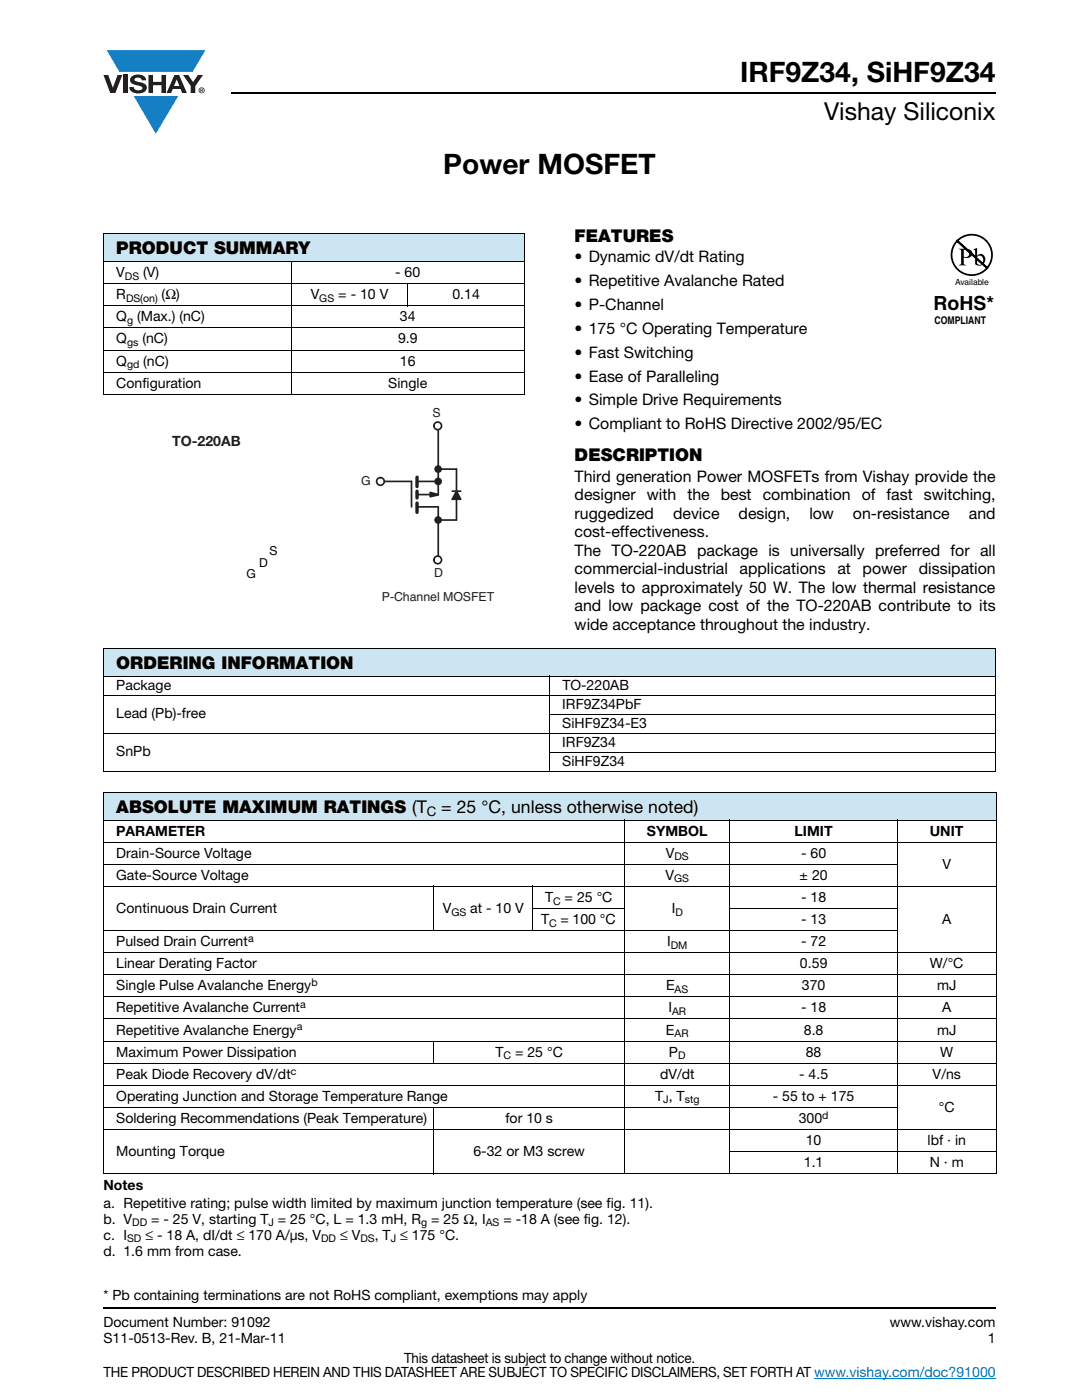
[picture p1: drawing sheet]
<svg xmlns="http://www.w3.org/2000/svg" width="216mm" height="279mm" viewBox="0 0 216 279" stroke-linecap="round" stroke-linejoin="round" font-family="sans-serif">
<defs><g id="words">
<g font-size="5.6">
<text x="147.7" y="16.4">IRF9Z34, SiHF9Z34</text>
<text x="88.4" y="34.8">Power MOSFET</text>
</g>
<text font-size="4.9" x="164.5" y="24">Vishay Siliconix</text>
<text font-size="3.9" x="186.3" y="61.9">RoHS*</text>
<g font-size="3.5">
<text x="23.2" y="50.7">PRODUCT SUMMARY</text>
<text x="114.7" y="48.3">FEATURES</text>
<text x="114.7" y="92.1">DESCRIPTION</text>
<text x="23.2" y="133.4">ORDERING INFORMATION</text>
<text x="23.2" y="162.3">ABSOLUTE MAXIMUM RATINGS (T</text>
<text x="88.1" y="162.3">= 25 °C, unless otherwise noted)</text>
</g>
<g font-size="3.2">
<text x="114.7" y="52.3">• Dynamic dV/dt Rating</text>
<text x="114.7" y="57.1">• Repetitive Avalanche Rated</text>
<text x="114.7" y="61.9">• P-Channel</text>
<text x="114.7" y="66.6">• 175 °C Operating Temperature</text>
<text x="114.7" y="71.4">• Fast Switching</text>
<text x="114.7" y="76.2">• Ease of Paralleling</text>
<text x="114.7" y="80.9">• Simple Drive Requirements</text>
<text x="114.7" y="85.7">• Compliant to RoHS Directive 2002/95/EC</text>
<text x="114.7" y="96.1">Third generation Power MOSFETs from Vishay provide the</text>
<text x="114.7" y="99.8">designer with the best combination of fast switching,</text>
<text x="114.7" y="103.5">ruggedized</text>
<text x="114.7" y="107.2">cost-effectiveness.</text>
<text x="134.3" y="103.5">device</text>
<text x="147.4" y="103.5">design,</text>
<text x="161.5" y="103.5">low</text>
<text x="170.2" y="103.5">on-resistance</text>
<text x="193.3" y="103.5">and</text>
<text x="114.7" y="110.9">The TO-220AB package is universally preferred for all</text>
<text x="114.7" y="114.6">commercial-industrial</text>
<text x="114.7" y="118.3">levels to approximately 50 W. The low thermal resistance</text>
<text x="147.6" y="114.6">applications</text>
<text x="167.1" y="114.6">at</text>
<text x="172.1" y="114.6">power</text>
<text x="183.3" y="114.6">dissipation</text>
<text x="114.7" y="122">and low package cost of the TO-220AB contribute to its</text>
<text x="114.7" y="125.7">wide acceptance throughout the industry.</text>
</g>
<g font-size="2.8">
<text x="23.2" y="59.7">R</text>
<text x="23.2" y="55.3">V</text>
<text x="28.6" y="55.3">(V)</text>
<text x="32.3" y="59.7">(Ω)</text>
<text x="62" y="59.7">V</text>
<text x="67.5" y="59.7">= - 10 V</text>
<text x="78.9" y="55.3">- 60</text>
<text x="90.3" y="59.7">0.14</text>
<text x="23.2" y="64.1">Q</text>
<text x="27.3" y="64.1">(Max.) (nC)</text>
<text x="79.8" y="64.1">34</text>
<text x="23.2" y="68.5">Q</text>
<text x="28.4" y="68.5">(nC)</text>
<text x="79.4" y="68.5">9.9</text>
<text x="23.2" y="77.4">Configuration</text>
<text x="23.2" y="73">Q</text>
<text x="28.6" y="73">(nC)</text>
<text x="77.5" y="77.4">Single</text>
<text x="79.8" y="73">16</text>
<text x="23.2" y="137.7">Package</text>
<text x="112.2" y="137.7">TO-220AB</text>
<text x="23.2" y="143.3">Lead (Pb)-free</text>
<text x="112.2" y="141.5">IRF9Z34PbF</text>
<text x="112.2" y="145.3">SiHF9Z34-E3</text>
<text x="112.2" y="149.1">IRF9Z34</text>
<text x="23.2" y="150.9">SnPb</text>
<text x="112.2" y="152.9">SiHF9Z34</text>
<text x="23.2" y="166.8">PARAMETER</text>
<text x="129.1" y="166.8">SYMBOL</text>
<text x="158.5" y="166.8">LIMIT</text>
<text x="185.5" y="166.8">UNIT</text>
<text x="23.2" y="171.2">Drain-Source Voltage</text>
<text x="132.8" y="171.2">V</text>
<text x="159.9" y="171.2">- 60</text>
<text x="188" y="173.4">V</text>
<text x="23.2" y="175.6">Gate-Source Voltage</text>
<text x="132.8" y="175.6">V</text>
<text x="159.6" y="175.6">± 20</text>
<text x="23.2" y="182.2">Continuous Drain Current</text>
<text x="88.3" y="182.2">V</text>
<text x="93.8" y="182.2">at - 10 V</text>
<text x="108" y="184.4">T</text>
<text x="108.8" y="180">T</text>
<text x="111.8" y="184.4">= 100 °C</text>
<text x="112.7" y="180">= 25 °C</text>
<text x="134" y="182.2">I</text>
<text x="159.9" y="180">- 18</text>
<text x="159.9" y="184.4">- 13</text>
<text x="188" y="184.4">A</text>
<text x="23.2" y="188.8">Pulsed Drain Current</text>
<text x="133.1" y="188.8">I</text>
<text x="159.9" y="188.8">- 72</text>
<text x="23.2" y="193.3">Linear Derating Factor</text>
<text x="23.2" y="197.7">Single Pulse Avalanche Energy</text>
<text x="132.9" y="197.7">E</text>
<text x="159.6" y="193.3">0.59</text>
<text x="160" y="197.7">370</text>
<text x="185.5" y="193.3">W/°C</text>
<text x="187" y="197.7">mJ</text>
<text x="23.2" y="202.1">Repetitive Avalanche Current</text>
<text x="133.4" y="202.1">I</text>
<text x="159.9" y="202.1">- 18</text>
<text x="188" y="202.1">A</text>
<text x="23.2" y="206.5">Repetitive Avalanche Energy</text>
<text x="132.9" y="206.5">E</text>
<text x="160.4" y="206.5">8.8</text>
<text x="187" y="206.5">mJ</text>
<text x="23.2" y="210.9">Maximum Power Dissipation</text>
<text x="23.2" y="215.3">Peak Diode Recovery dV/dt</text>
<text x="98.9" y="210.9">T</text>
<text x="102.8" y="210.9">= 25 °C</text>
<text x="131.7" y="215.3">dV/dt</text>
<text x="133.5" y="210.9">P</text>
<text x="159.5" y="215.3">- 4.5</text>
<text x="160.8" y="210.9">88</text>
<text x="186.1" y="215.3">V/ns</text>
<text x="187.6" y="210.9">W</text>
<text x="23.2" y="219.7">Operating Junction and Storage Temperature Range</text>
<text x="130.7" y="219.7">T , T</text>
<text x="154.2" y="219.7">- 55 to + 175</text>
<text x="187.3" y="221.9">°C</text>
<text x="23.2" y="224.1">Soldering Recommendations (Peak Temperature)</text>
<text x="100.8" y="224.1">for 10 s</text>
<text x="159.4" y="224.1">300</text>
<text x="23.2" y="230.7">Mounting Torque</text>
<text x="94.5" y="230.7">6-32 or M3 screw</text>
<text x="160.4" y="232.9">1.1</text>
<text x="160.8" y="228.5">10</text>
<text x="185.1" y="228.5">lbf · in</text>
<text x="185.5" y="232.9">N · m</text>
<text x="20.6" y="237.5">Notes</text>
<text x="20.6" y="241">a. Repetitive rating; pulse width limited by maximum junction temperature (see fig. 11).</text>
<text x="20.6" y="244.2">b. V</text>
<text x="30.1" y="244.2">= - 25 V, starting T = 25 °C, L = 1.3 mH, R</text>
<text x="86" y="244.2">= 25 Ω, I</text>
<text x="100.4" y="244.2">= -18 A (see fig. 12).</text>
<text x="20.6" y="250.6">d. 1.6 mm from case.</text>
<text x="20.6" y="247.4">c. I</text>
<text x="29" y="247.4">≤ - 18 A, dI/dt ≤ 170 A/μs, V</text>
<text x="67.9" y="247.4">≤ V</text>
<text x="74.8" y="247.4">, T ≤ 175 °C.</text>
<text x="20.6" y="259.5">* Pb containing terminations are not RoHS compliant, exemptions may apply</text>
<text x="20.6" y="264.9">Document Number: 91092</text>
<text x="20.6" y="268.1">S11-0513-Rev. B, 21-Mar-11</text>
<text x="177.5" y="264.9">www.vishay.com</text>
<text x="197.1" y="268.1">1</text>
<text x="20.6" y="274.8">THE PRODUCT DESCRIBED HEREIN AND THIS DATASHEET ARE SUBJECT TO SPECIFIC DISCLAIMERS, SET FORTH AT www.vishay.com/doc?91000</text>
<text x="80.7" y="272">This datasheet is subject to change without notice.</text>
</g>
<text font-size="2.8" fill="#211e1e" x="34.3" y="88.9">TO-220AB</text>
<text font-size="2.6" x="85.2" y="162.9">C</text>
<g font-size="2.5" fill="#231f20">
<text x="86.3" y="83.1">S</text>
<text x="72.1" y="96.8">G</text>
<text x="76.2" y="120">P-Channel MOSFET</text>
<text x="86.6" y="115.2">D</text>
</g>
<g font-size="2.5">
<text x="51.7" y="113.1">D</text>
<text x="53.7" y="110.8">S</text>
<text x="49.2" y="115.3">G</text>
</g>
<g font-size="2.1">
<text x="24.9" y="55.8">DS</text>
<text x="25.1" y="60.2">DS(on)</text>
<text x="25.4" y="64.6">g</text>
<text x="63.7" y="60.2">GS</text>
<text x="186.5" y="64.8">COMPLIANT</text>
<text x="25.4" y="69">gs</text>
<text x="25.4" y="73.5">gd</text>
<text x="134.6" y="171.7">DS</text>
<text x="134.5" y="176.1">GS</text>
<text x="90.1" y="182.7">GS</text>
<text x="109.6" y="184.9">C</text>
<text x="110.4" y="180.5">C</text>
<text x="134.8" y="182.7">D</text>
<text x="49.5" y="188">a</text>
<text x="133.8" y="189.3">DM</text>
<text x="62.1" y="196.8">b</text>
<text x="59.9" y="201.2">a</text>
<text x="134.1" y="202.6">AR</text>
<text x="134.6" y="198.2">AS</text>
<text x="59.2" y="205.6">a</text>
<text x="134.6" y="207">AR</text>
<text x="58.1" y="214.4">c</text>
<text x="100.5" y="211.4">C</text>
<text x="135.3" y="211.4">D</text>
<text x="132.3" y="220.2">J</text>
<text x="136.6" y="220.2">stg</text>
<text x="164.1" y="223.3">d</text>
<text x="26.4" y="244.7">DD</text>
<text x="53.6" y="244.7">J</text>
<text x="84.1" y="244.7">g</text>
<text x="96.9" y="244.7">AS</text>
<text x="25.4" y="247.9">SD</text>
<text x="64.1" y="247.9">DD</text>
<text x="71.9" y="247.9">DS</text>
<text x="78" y="247.9">J</text>
</g>
<text font-size="1.7" x="190.6" y="57">Available</text>
</g></defs>
<g fill="#147fc3">
<path d="M21.3 10h19.7l-2.6 4.3h-1.1h-13.5z"/>
<path d="M26.7 19.2h8.9l-4.5 7.5z"/>
</g>
<g fill="#231f20">
<path d="M20.6 15h1l.9 2.5 1-2.5h.9l-1.4 3.6h-1z"/>
<path d="M24.6 15h.9v3.6h-.9z"/>
<path d="M26.3 15.3a2.1 2.1 0 0 1 2.8 .3l.1 .4h-.9a.79 .79 0 0 0-.7-.5 .79 .79 0 0 0-.8 .4l.3 .3 1 .2a1.08 1.08 0 0 1 1.2 1 1.08 1.08 0 0 1-1.1 1.2 1.73 1.73 0 0 1-2.4-1.2h.9a.96 .96 0 0 0 .8 .6 .96 .96 0 0 0 .9-.4 1.31 1.31 0 0 0-1.2-.6 1.03 1.03 0 0 1-1.1-.6 1.03 1.03 0 0 1 .2-1.1z"/>
<path d="M29.6 15h.9v1.3h1.7v-1.3h.9v3.6h-.9v-1.6h-1.7v1.6h-.9z"/>
<path d="M36.5 15h1.1l.9 1.4 1-1.4h1l-1.5 2.2v1.4h-.9v-1.4z"/>
<path d="M35.3 15.9l.5 1.3h-1.1zM34.8 15l-1.6 3.6h1l.3-.8h1.5l.3 .8h1l-1.6-3.6z"/>
<path d="M39.8 18a.46 .46 0 0 1 .9 0 .46 .46 0 0 1-.9 0zM39.6 18a.6 .6 0 0 0 1.2 0 .6 .6 0 0 0-1.2 0z"/>
<path d="M40.1 17.8h.2v.2h-.2zM40 17.7v.7h.1v-.3l.4 .3-.2-.3 .2-.2-.1-.2z"/>
</g>
<path d="M162.4 275.1h36.3" fill="none" stroke="#007ec4" stroke-width=".2"/>
<path d="M46.1 18.6h152.5M20.6 261h178" fill="none" stroke="#000" stroke-width=".36"/>
<path d="M20.6 46.7h84v5.5h-84z" fill="#cce5f3"/>
<g fill="none" stroke="#000" stroke-width=".2">
<path d="M20.6 46.7h84.1M20.6 52.2h84.1M20.6 56.6h84.1M20.6 46.8v27.4M58.1 52.1v26.6M81.4 56.5v4.6M104.6 46.8v27.4M20.6 61h84.1M20.6 65.4h84.1M20.6 69.8h84.1M20.6 74.3h84.1M20.6 78.7h84.1"/>
<path d="M20.6 74.3v4.3M104.6 74.3v4.3"/>
</g>
<path d="M72.1 81h26.5v39.5h-26.5z" fill="#fff"/>
<path d="M83.2 96.1h4.2M87.4 85.8v12.9" fill="none" stroke="#231f20" stroke-width=".34"/>
<circle cx="87.3" cy="111.7" r=".76" fill="#fff"/>
<g fill="none" stroke="#231f20" stroke-width=".34">
<path d="M83.2 98.7h4.2M87.4 101.2v9.8"/>
<circle cx="87.3" cy="111.7" r=".76"/>
</g>
<path d="M83.2 95.2v1.9" fill="none" stroke="#231f20" stroke-width=".68"/>
<path d="M85.8 98.3l1.6 .4-1.6 .4z" fill="#231f20"/>
<path d="M82.1 96.1v5.1M87.4 98.7l-1.6-.4v.8l1.6-.3M87.4 93.6h3.7v10.2h-3.7M90.2 98h1.7M91.1 98l-.9 1.6M83.2 101.2h4.2" fill="none" stroke="#231f20" stroke-width=".34"/>
<path d="M83.2 98v1.4M83.2 100.4v1.9" fill="none" stroke="#231f20" stroke-width=".68"/>
<path d="M91.1 98l.8 1.6h-1.7z" fill="#231f20"/>
<path d="M76.5 96.1h5.6M91.1 98l.8 1.6h-1.7" fill="none" stroke="#231f20" stroke-width=".34"/>
<circle cx="75.9" cy="96.1" r=".76" fill="#fff"/>
<circle cx="75.9" cy="96.1" r=".76" fill="none" stroke="#231f20" stroke-width=".34"/>
<circle cx="87.3" cy="85" r=".76" fill="#fff"/>
<circle cx="87.3" cy="85" r=".76" fill="none" stroke="#231f20" stroke-width=".34"/>
<circle cx="87.4" cy="93.6" r=".59" fill="#231f20"/>
<circle cx="87.4" cy="93.6" r=".59" fill="none" stroke="#231f20" stroke-width=".34"/>
<circle cx="87.4" cy="96.1" r=".59" fill="#231f20"/>
<circle cx="87.4" cy="96.1" r=".59" fill="none" stroke="#231f20" stroke-width=".34"/>
<circle cx="87.4" cy="103.8" r=".59" fill="#231f20"/>
<circle cx="87.4" cy="103.8" r=".59" fill="none" stroke="#231f20" stroke-width=".34"/>
<g fill="#fff">
<path d="M29 86.6h26.4v29.2h-26.4z"/>
<path d="M186.3 46.7h12v18.5h-12z"/>
</g>
<path d="M190.9 48.2a4 4 0 0 1 5.6-.4 4 4 0 0 1 .5 5.7l-5.9-5.4 5.8 5.4a4 4 0 0 1-5.7 .4 4 4 0 0 1-.3-5.7z" fill="none" stroke="#000" stroke-width=".35"/>
<g fill="#000">
<path d="M192.3 49.9v1.3a.75 .75 0 0 0 1.1-.6 .75 .75 0 0 0-1.1-.7zM191.3 49.6a2.81 2.81 0 0 1 2.5 .4 .97 .97 0 0 1-.1 1.2 .97 .97 0 0 1-1.2 .2h-.2v1.1l.1 .2 .4 .3h-1.5l.3-.2 .2-.3v-2.4l-.1-.2z"/>
<path d="M195 51.3v1.3l.1 .1a.72 .72 0 0 0 .8 0 .72 .72 0 0 0 .3-.8 .72 .72 0 0 0-.4-.8 .72 .72 0 0 0-.8 .2zM194.2 49.8l.8-.3v1.6a.89 .89 0 0 1 1.1-.4 .89 .89 0 0 1 .5 1.1 1.23 1.23 0 0 1-.7 1.1 1.23 1.23 0 0 1-1.3-.2v-2.6z"/>
</g>
<g fill="#cce5f3">
<path d="M20.6 129.4h178v5.5h-178z"/>
<path d="M20.6 158.2h178.2v5.5h-178.2z"/>
</g>
<g fill="none" stroke="#000" stroke-width=".2">
<path d="M20.6 129.4h178.1M20.6 134.9h89M20.6 138.7h178.1M20.6 129.5v5.4M20.6 135v18.8M109.6 134.9v19.1M109.7 134.9h89M198.6 129.5v9.1M198.6 138.8v15M20.6 146.3h178.1M20.6 153.9h178.1M20.6 158.2h178.2"/>
<path d="M20.6 158.3v75.8M109.6 142.5h89.1M109.6 150.1h89.1M198.8 158.3v75.8M20.6 163.7h178.2M20.6 168.1h178.2M20.6 172.5h158.6M20.6 176.9h178.2M86.6 176.8v9M106.3 176.8v9M124.6 163.6v70.7M145.6 163.6v70.7"/>
<path d="M179.1 163.6v70.7M20.6 185.7h158.6M20.6 190.1h178.2M20.6 194.5h178.2M20.6 198.9h178.2M106.3 181.3h18.4M145.6 181.3h33.6M20.6 203.3h178.2M20.6 207.8h178.2M20.6 212.2h178.2M20.6 216.6h178.2M86.6 207.7v4.6"/>
<path d="M20.6 221h158.6M20.6 225.4h178.2M20.6 234.2h178.2M86.6 220.9v13.4M145.6 229.8h53.2"/>
</g>
<use href="#words"/>
</svg>
